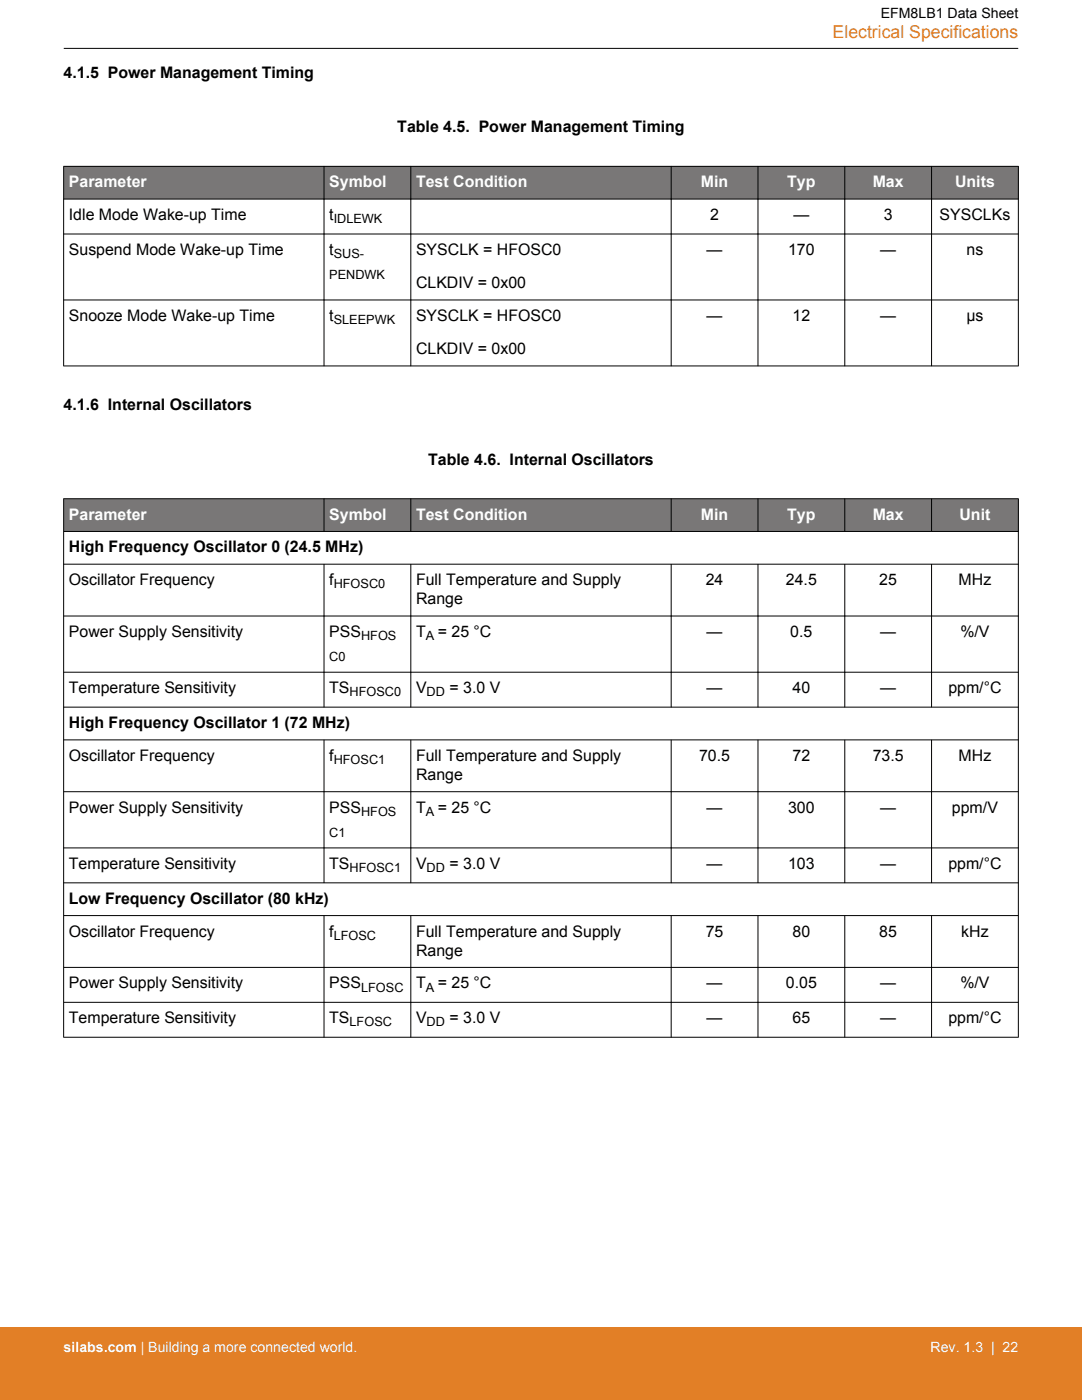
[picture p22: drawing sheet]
<svg xmlns="http://www.w3.org/2000/svg" width="216mm" height="279mm" viewBox="0 0 216 279" stroke-linecap="round" stroke-linejoin="round" font-family="sans-serif">
<defs><g id="words">
<text font-size="3.5" fill="#e27f26" x="166.1" y="7.5">Electrical Specifications</text>
<g font-size="3.2">
<text x="12.7" y="15.5">4.1.5 Power Management Timing</text>
<text x="79.3" y="26.4">Table 4.5. Power Management Timing</text>
<text x="13.7" y="43.9">Idle Mode Wake-up Time</text>
<text x="65.7" y="43.9">t</text>
<text x="141.7" y="43.9">2</text>
<text x="158.3" y="43.9">—</text>
<text x="176.3" y="43.9">3</text>
<text x="187.5" y="43.9">SYSCLKs</text>
<text x="13.7" y="50.9">Suspend Mode Wake-up Time</text>
<text x="65.7" y="50.9">t</text>
<text x="83" y="50.9">SYSCLK = HFOSC0</text>
<text x="141" y="50.9">—</text>
<text x="157.3" y="50.9">170</text>
<text x="175.6" y="50.9">—</text>
<text x="192.9" y="50.9">ns</text>
<text x="83" y="57.5">CLKDIV = 0x00</text>
<text x="13.7" y="64">Snooze Mode Wake-up Time</text>
<text x="65.7" y="64">t</text>
<text x="83" y="64">SYSCLK = HFOSC0</text>
<text x="141" y="64">—</text>
<text x="158.1" y="64">12</text>
<text x="175.6" y="64">—</text>
<text x="192.8" y="64">µs</text>
<text x="83" y="70.7">CLKDIV = 0x00</text>
<text x="12.7" y="81.9">4.1.6 Internal Oscillators</text>
<text x="85.5" y="92.7">Table 4.6. Internal Oscillators</text>
<text x="13.7" y="110.2">High Frequency Oscillator 0 (24.5 MHz)</text>
<text x="13.7" y="116.8">Oscillator Frequency</text>
<text x="65.7" y="116.8">f</text>
<text x="83" y="116.8">Full Temperature and Supply</text>
<text x="140.8" y="116.8">24</text>
<text x="156.8" y="116.8">24.5</text>
<text x="175.5" y="116.8">25</text>
<text x="191.3" y="116.8">MHz</text>
<text x="83" y="120.6">Range</text>
<text x="13.7" y="127.1">Power Supply Sensitivity</text>
<text x="65.7" y="127.1">PSS</text>
<text x="83" y="127.1">T</text>
<text x="87.4" y="127.1">= 25 °C</text>
<text x="141" y="127.1">—</text>
<text x="157.7" y="127.1">0.5</text>
<text x="175.6" y="127.1">—</text>
<text x="191.6" y="127.1">%/V</text>
<text x="13.7" y="138.3">Temperature Sensitivity</text>
<text x="65.7" y="138.3">TS</text>
<text x="83" y="138.3">V</text>
<text x="89.7" y="138.3">= 3.0 V</text>
<text x="141" y="138.3">—</text>
<text x="158.1" y="138.3">40</text>
<text x="175.6" y="138.3">—</text>
<text x="189.2" y="138.3">ppm/°C</text>
<text x="13.7" y="145.3">High Frequency Oscillator 1 (72 MHz)</text>
<text x="13.7" y="151.8">Oscillator Frequency</text>
<text x="65.7" y="151.8">f</text>
<text x="83" y="151.8">Full Temperature and Supply</text>
<text x="83" y="155.7">Range</text>
<text x="139.5" y="151.8">70.5</text>
<text x="158.1" y="151.8">72</text>
<text x="174.1" y="151.8">73.5</text>
<text x="191.3" y="151.8">MHz</text>
<text x="13.7" y="162.2">Power Supply Sensitivity</text>
<text x="65.7" y="162.2">PSS</text>
<text x="83" y="162.2">T</text>
<text x="87.4" y="162.2">= 25 °C</text>
<text x="141" y="162.2">—</text>
<text x="157.3" y="162.2">300</text>
<text x="175.6" y="162.2">—</text>
<text x="190" y="162.2">ppm/V</text>
<text x="13.7" y="173.4">Temperature Sensitivity</text>
<text x="65.7" y="173.4">TS</text>
<text x="83" y="173.4">V</text>
<text x="89.7" y="173.4">= 3.0 V</text>
<text x="141" y="173.4">—</text>
<text x="157.3" y="173.4">103</text>
<text x="175.6" y="173.4">—</text>
<text x="189.2" y="173.4">ppm/°C</text>
<text x="13.7" y="180.4">Low Frequency Oscillator (80 kHz)</text>
<text x="13.7" y="186.9">Oscillator Frequency</text>
<text x="65.7" y="186.9">f</text>
<text x="83" y="186.9">Full Temperature and Supply</text>
<text x="83" y="190.7">Range</text>
<text x="140.8" y="186.9">75</text>
<text x="158.1" y="186.9">80</text>
<text x="175.5" y="186.9">85</text>
<text x="191.8" y="186.9">kHz</text>
<text x="13.7" y="197.2">Power Supply Sensitivity</text>
<text x="65.7" y="197.2">PSS</text>
<text x="83" y="197.2">T</text>
<text x="87.4" y="197.2">= 25 °C</text>
<text x="141" y="197.2">—</text>
<text x="156.8" y="197.2">0.05</text>
<text x="175.6" y="197.2">—</text>
<text x="191.6" y="197.2">%/V</text>
<text x="13.7" y="204.2">Temperature Sensitivity</text>
<text x="65.7" y="204.2">TS</text>
<text x="83" y="204.2">V</text>
<text x="89.7" y="204.2">= 3.0 V</text>
<text x="141" y="204.2">—</text>
<text x="158.1" y="204.2">65</text>
<text x="175.6" y="204.2">—</text>
<text x="189.2" y="204.2">ppm/°C</text>
</g>
<g font-size="3.2" fill="#fff">
<text x="13.7" y="37.4">Parameter</text>
<text x="65.7" y="37.4">Symbol</text>
<text x="83" y="37.4">Test Condition</text>
<text x="139.9" y="37.4">Min</text>
<text x="157.1" y="37.4">Typ</text>
<text x="174.1" y="37.4">Max</text>
<text x="190.6" y="37.4">Units</text>
<text x="13.7" y="103.7">Parameter</text>
<text x="65.7" y="103.7">Symbol</text>
<text x="83" y="103.7">Test Condition</text>
<text x="139.9" y="103.7">Min</text>
<text x="157.1" y="103.7">Typ</text>
<text x="174.1" y="103.7">Max</text>
<text x="191.5" y="103.7">Unit</text>
</g>
<text font-size="2.8" x="175.7" y="3.5">EFM8LB1 Data Sheet</text>
<g font-size="2.8" fill="#fff">
<text x="12.7" y="269.9">silabs.com | Building a more connected world.</text>
<text x="185.7" y="269.9">Rev. 1.3 | 22</text>
</g>
<g font-size="2.5">
<text x="66.6" y="44.5">IDLEWK</text>
<text x="66.6" y="51.5">SUS-</text>
<text x="65.7" y="55.8">PENDWK</text>
<text x="66.6" y="64.7">SLEEPWK</text>
<text x="66.6" y="117.4">HFOSC0</text>
<text x="72.1" y="127.8">HFOS</text>
<text x="85" y="127.8">A</text>
<text x="65.7" y="132">C0</text>
<text x="69.8" y="139">HFOSC0</text>
<text x="85.1" y="139">DD</text>
<text x="66.6" y="152.5">HFOSC1</text>
<text x="65.7" y="167.1">C1</text>
<text x="72.1" y="162.8">HFOS</text>
<text x="85" y="162.8">A</text>
<text x="69.8" y="174">HFOSC1</text>
<text x="85.1" y="174">DD</text>
<text x="66.6" y="187.5">LFOSC</text>
<text x="72.1" y="197.9">LFOSC</text>
<text x="85" y="197.9">A</text>
<text x="69.8" y="204.9">LFOSC</text>
<text x="85.1" y="204.9">DD</text>
</g>
</g></defs>
<g fill="#797777">
<path d="M12.7 33.2h190.5v6.5h-190.5z" fill-rule="evenodd"/>
<path d="M12.7 33.2h190.5v6.5h-190.5z" fill-rule="evenodd"/>
</g>
<g fill="none" stroke="#000" stroke-width=".2">
<path d="M12.7 33.2h190.5M12.7 39.7h190.5M12.7 33.2v39.9M64.7 33.2v39.9M82 33.2v39.9M133.9 33.2v39.9M151.2 33.2v39.9M168.6 33.2v39.9M185.9 33.2v39.9M203.2 33.2v39.9M12.7 46.7h190.5M12.7 59.9h190.5"/>
<path d="M12.7 73h190.5"/>
</g>
<g fill="#797777">
<path d="M12.7 99.5h190.5v6.6h-190.5z" fill-rule="evenodd"/>
<path d="M12.7 99.5h190.5v6.6h-190.5z" fill-rule="evenodd"/>
</g>
<g fill="none" stroke="#000" stroke-width=".2">
<path d="M12.7 9.7h190.5M12.7 99.5h190.5M12.7 99.5v107.6M64.7 99.5v6.6M82 99.5v6.6M133.9 99.5v6.6M151.2 99.5v6.6M168.6 99.5v6.6M185.9 99.5v6.6M203.2 99.5v107.6M12.7 106.1h190.5M12.7 112.6h190.5"/>
<path d="M64.7 112.6v28.6M82 112.6v28.6M133.9 112.6v28.6M151.2 112.6v28.6M168.6 112.6v28.6M185.9 112.6v28.6M12.7 122.9h190.5M12.7 134.2h190.5M12.7 141.1h190.5M12.7 147.7h190.5M12.7 158h190.5M64.7 147.6v28.6"/>
<path d="M82 147.6v28.6M133.9 147.6v28.6M151.2 147.6v28.6M168.6 147.6v28.6M185.9 147.6v28.6M12.7 169.2h190.5M12.7 176.2h190.5M12.7 182.7h190.5M12.7 193.1h190.5M64.7 182.7v24.4M82 182.7v24.4M133.9 182.7v24.4"/>
<path d="M151.2 182.7v24.4M168.6 182.7v24.4M185.9 182.7v24.4M12.7 200h190.5M12.7 207h190.5"/>
</g>
<path d="M0 264.9h215.9v14.5h-215.9z" fill="#e27f26"/>
<use href="#words"/>
</svg>
